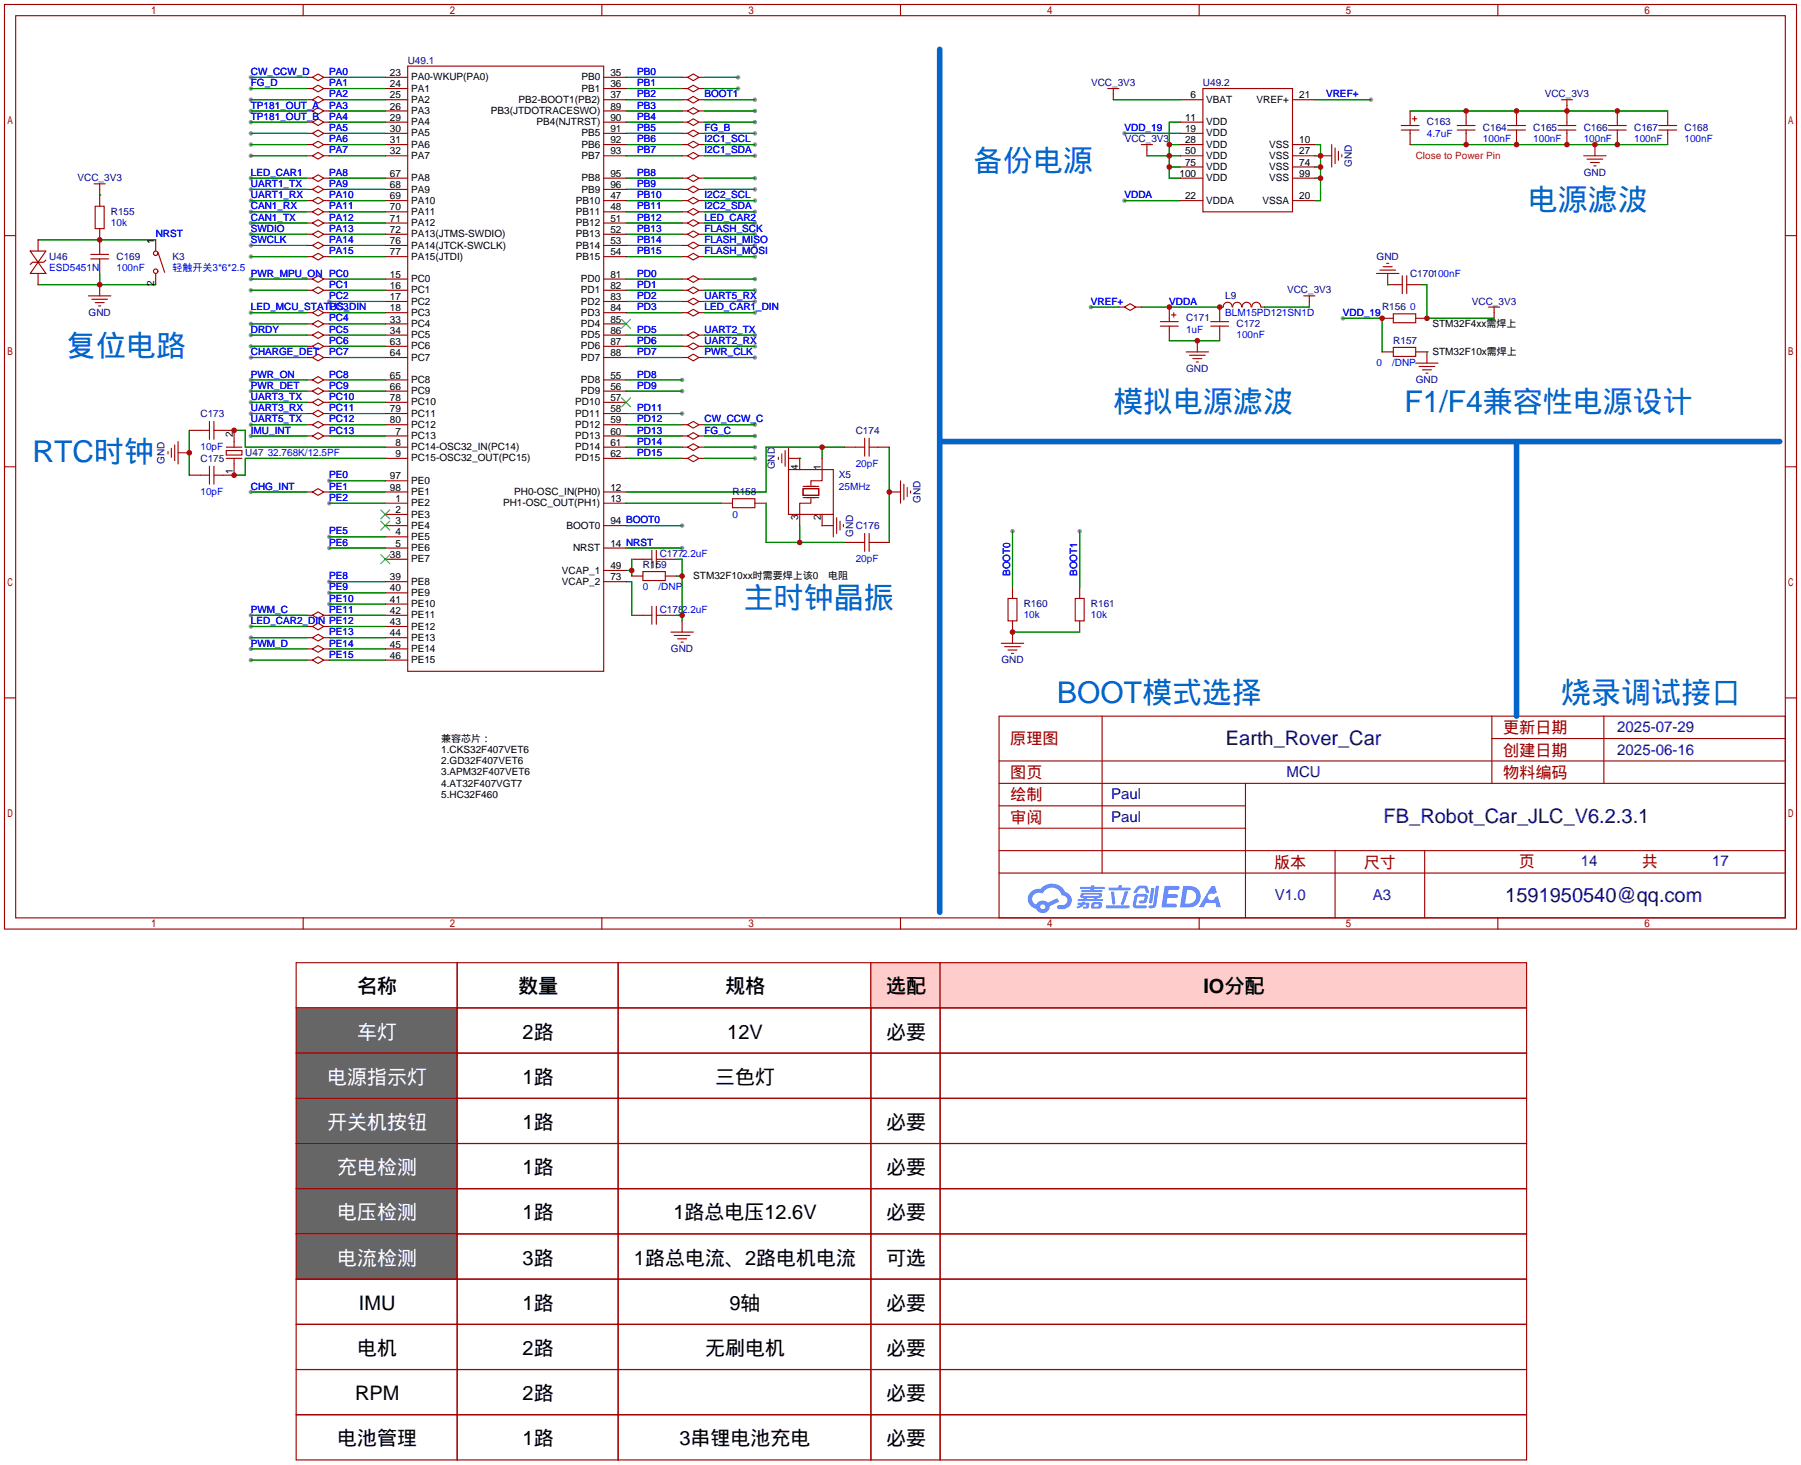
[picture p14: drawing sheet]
<svg xmlns="http://www.w3.org/2000/svg" width="408mm" height="332mm" viewBox="0 0 408 332" stroke-linecap="round" stroke-linejoin="round" font-family="sans-serif">
<defs><g id="words">
<g font-size="6.8" fill="#06c">
<text x="220.7" y="38.8">备份电源</text>
<text x="346.5" y="47.6">电源滤波</text>
<text x="15" y="80.7">复位电路</text>
<text x="252.5" y="93.4">模拟电源滤波</text>
<text x="318.5" y="93.4">F1/F4兼容性电源设计</text>
<text x="7.4" y="104.8">RTC时钟</text>
<text x="168.7" y="137.8">主时钟晶振</text>
<text x="239.8" y="159.4">BOOT模式选择</text>
<text x="354.1" y="159.4">烧录调试接口</text>
</g>
<g font-size="4.5" fill="#000080">
<text x="278" y="168.8">Earth_Rover_Car</text>
<text x="313.8" y="186.6">FB_Robot_Car_JLC_V6.2.3.1</text>
<text x="341.4" y="204.4">1591950540@qq.com</text>
</g>
<g font-size="4.5">
<text x="81" y="225.1">名称</text>
<text x="117.5" y="225.1">数量</text>
<text x="164.4" y="225.1">规格</text>
<text x="200.9" y="225.1">选配</text>
<text x="272.9" y="225.1">IO分配</text>
<text x="118.5" y="235.4">2路</text>
<text x="164.9" y="235.4">12V</text>
<text x="200.9" y="235.4">必要</text>
<text x="118.5" y="245.6">1路</text>
<text x="162.2" y="245.6">三色灯</text>
<text x="118.5" y="255.9">1路</text>
<text x="200.9" y="255.9">必要</text>
<text x="118.5" y="266.1">1路</text>
<text x="200.9" y="266.1">必要</text>
<text x="118.5" y="276.3">1路</text>
<text x="152.7" y="276.3">1路总电压12.6V</text>
<text x="200.9" y="276.3">必要</text>
<text x="118.5" y="286.6">3路</text>
<text x="143.8" y="286.6">1路总电流、2路电机电流</text>
<text x="200.9" y="286.6">可选</text>
<text x="81.4" y="296.8">IMU</text>
<text x="118.5" y="296.8">1路</text>
<text x="165.4" y="296.8">9轴</text>
<text x="200.9" y="296.8">必要</text>
<text x="81" y="307.1">电机</text>
<text x="118.5" y="307.1">2路</text>
<text x="159.9" y="307.1">无刷电机</text>
<text x="200.9" y="307.1">必要</text>
<text x="80.5" y="317.3">RPM</text>
<text x="118.5" y="317.3">2路</text>
<text x="200.9" y="317.3">必要</text>
<text x="76.5" y="327.6">电池管理</text>
<text x="118.5" y="327.6">1路</text>
<text x="154.1" y="327.6">3串锂电池充电</text>
<text x="200.9" y="327.6">必要</text>
</g>
<g font-size="4.5" fill="#fff">
<text x="81" y="235.4">车灯</text>
<text x="74.2" y="245.6">电源指示灯</text>
<text x="74.2" y="255.9">开关机按钮</text>
<text x="76.5" y="266.1">充电检测</text>
<text x="76.5" y="276.3">电压检测</text>
<text x="76.5" y="286.6">电流检测</text>
</g>
<g font-size="3.7" fill="#a00000">
<text x="340.9" y="166.2">更新日期</text>
<text x="229.1" y="168.7">原理图</text>
<text x="340.9" y="171.2">创建日期</text>
<text x="229.1" y="176.3">图页</text>
<text x="340.9" y="176.3">物料编码</text>
<text x="229.1" y="181.4">绘制</text>
<text x="229.1" y="186.5">审阅</text>
<text x="288.9" y="196.6">版本</text>
<text x="309.3" y="196.6">尺寸</text>
<text x="344.4" y="196.4">页</text>
<text x="372.4" y="196.4">共</text>
</g>
<g font-size="3.4" fill="#000080">
<text x="366.8" y="165.9">2025-07-29</text>
<text x="366.8" y="171">2025-06-16</text>
<text x="291.8" y="176.1">MCU</text>
<text x="252" y="181.2">Paul</text>
<text x="252" y="186.3">Paul</text>
<text x="358.5" y="196.2">14</text>
<text x="388.3" y="196.2">17</text>
<text x="289.1" y="204">V1.0</text>
<text x="311.4" y="204">A3</text>
</g>
<g font-size="2.3" fill="#00f">
<text x="56.9" y="17">CW_CCW_D</text>
<text x="74.7" y="17">PA0</text>
<text x="144.5" y="17">PB0</text>
<text x="56.9" y="19.5">FG_D</text>
<text x="74.7" y="19.5">PA1</text>
<text x="74.7" y="22.1">PA2</text>
<text x="144.5" y="19.5">PB1</text>
<text x="144.5" y="22.1">PB2</text>
<text x="159.8" y="22.1">BOOT1</text>
<text x="300.7" y="22.1">VREF+</text>
<text x="56.9" y="24.6">TP181_OUT_A</text>
<text x="56.9" y="27.1">TP181_OUT_B</text>
<text x="74.7" y="24.6">PA3</text>
<text x="74.7" y="27.1">PA4</text>
<text x="74.7" y="29.7">PA5</text>
<text x="144.5" y="24.6">PB3</text>
<text x="144.5" y="27.1">PB4</text>
<text x="144.5" y="29.7">PB5</text>
<text x="159.8" y="29.7">FG_B</text>
<text x="255" y="29.7">VDD_19</text>
<text x="74.7" y="32.2">PA6</text>
<text x="74.7" y="34.8">PA7</text>
<text x="144.5" y="32.2">PB6</text>
<text x="144.5" y="34.8">PB7</text>
<text x="159.8" y="32.2">I2C1_SCL</text>
<text x="159.8" y="34.8">I2C1_SDA</text>
<text x="323.6" y="31">4.7uF</text>
<text x="336.3" y="32.2">100nF</text>
<text x="347.7" y="32.2">100nF</text>
<text x="359.2" y="32.2">100nF</text>
<text x="370.6" y="32.2">100nF</text>
<text x="382" y="32.2">100nF</text>
<text x="56.9" y="39.8">LED_CAR1</text>
<text x="74.7" y="39.8">PA8</text>
<text x="144.5" y="39.8">PB8</text>
<text x="56.9" y="42.4">UART1_TX</text>
<text x="56.9" y="44.9">UART1_RX</text>
<text x="56.9" y="47.5">CAN1_RX</text>
<text x="74.7" y="42.4">PA9</text>
<text x="74.7" y="44.9">PA10</text>
<text x="74.7" y="47.5">PA11</text>
<text x="144.5" y="42.4">PB9</text>
<text x="144.5" y="44.9">PB10</text>
<text x="144.5" y="47.5">PB11</text>
<text x="159.8" y="44.9">I2C2_SCL</text>
<text x="159.8" y="47.5">I2C2_SDA</text>
<text x="255" y="44.9">VDDA</text>
<text x="25.1" y="51.3">10k</text>
<text x="35.3" y="53.8">NRST</text>
<text x="56.9" y="50">CAN1_TX</text>
<text x="56.9" y="52.5">SWDIO</text>
<text x="74.7" y="50">PA12</text>
<text x="74.7" y="52.5">PA13</text>
<text x="144.5" y="50">PB12</text>
<text x="144.5" y="52.5">PB13</text>
<text x="159.8" y="50">LED_CAR2</text>
<text x="159.8" y="52.5">FLASH_SCK</text>
<text x="56.9" y="55.1">SWCLK</text>
<text x="74.7" y="55.1">PA14</text>
<text x="74.7" y="57.6">PA15</text>
<text x="144.5" y="55.1">PB14</text>
<text x="144.5" y="57.6">PB15</text>
<text x="159.8" y="57.6">FLASH_MOSI</text>
<text x="159.8" y="55.1">FLASH_MISO</text>
<text x="11.2" y="61.4">ESD5451N</text>
<text x="26.4" y="61.4">100nF</text>
<text x="39.1" y="61.4">轻触开关3*6*2.5</text>
<text x="56.9" y="62.7">PWR_MPU_ON PC0</text>
<text x="74.7" y="65.2">PC1</text>
<text x="144.5" y="62.7">PD0</text>
<text x="144.5" y="65.2">PD1</text>
<text x="56.9" y="70.3">LED_MCU_STATUS_DIN</text>
<text x="74.7" y="67.8">PC2</text>
<text x="74.7" y="70.3">PC3</text>
<text x="144.5" y="67.8">PD2</text>
<text x="144.5" y="70.3">PD3</text>
<text x="159.8" y="67.8">UART5_RX</text>
<text x="159.8" y="70.3">LED_CAR1_DIN</text>
<text x="247.4" y="69.1">VREF+</text>
<text x="265.2" y="69.1">VDDA</text>
<text x="277.9" y="71.6">BLM15PD121SN1D</text>
<text x="304.5" y="71.6">VDD_19</text>
<text x="319.8" y="70.3">0</text>
<text x="56.9" y="75.4">DRDY</text>
<text x="74.7" y="72.9">PC4</text>
<text x="74.7" y="77.9">PC6</text>
<text x="74.7" y="75.4">PC5</text>
<text x="144.5" y="75.4">PD5</text>
<text x="144.5" y="77.9">PD6</text>
<text x="159.8" y="75.4">UART2_TX</text>
<text x="159.8" y="77.9">UART2_RX</text>
<text x="269" y="75.4">1uF</text>
<text x="280.4" y="76.7">100nF</text>
<text x="56.9" y="80.5">CHARGE_DET</text>
<text x="74.7" y="80.5">PC7</text>
<text x="144.5" y="80.5">PD7</text>
<text x="159.8" y="80.5">PWR_CLK</text>
<text x="312.2" y="83">0</text>
<text x="315.7" y="83">/DNP</text>
<text x="56.9" y="85.6">PWR_ON</text>
<text x="56.9" y="88.1">PWR_DET</text>
<text x="74.7" y="85.6">PC8</text>
<text x="74.7" y="88.1">PC9</text>
<text x="144.5" y="85.6">PD8</text>
<text x="144.5" y="88.1">PD9</text>
<text x="56.9" y="93.2">UART3_RX</text>
<text x="56.9" y="90.6">UART3_TX</text>
<text x="56.9" y="95.7">UART5_TX</text>
<text x="74.7" y="90.6">PC10</text>
<text x="74.7" y="93.2">PC11</text>
<text x="74.7" y="95.7">PC12</text>
<text x="144.5" y="93.2">PD11</text>
<text x="144.5" y="95.7">PD12</text>
<text x="159.8" y="95.7">CW_CCW_C</text>
<text x="56.9" y="98.3">IMU_INT</text>
<text x="74.7" y="98.3">PC13</text>
<text x="144.5" y="98.3">PD13</text>
<text x="144.5" y="100.8">PD14</text>
<text x="159.8" y="98.3">FG_C</text>
<text x="45.5" y="102.1">10pF</text>
<text x="60.7" y="103.3">32.768K/12.5PF</text>
<text x="144.5" y="103.3">PD15</text>
<text x="194.1" y="105.9">20pF</text>
<text x="45.5" y="112.2">10pF</text>
<text x="56.9" y="111">CHG_INT</text>
<text x="74.7" y="108.4">PE0</text>
<text x="74.7" y="113.5">PE2</text>
<text x="74.7" y="111">PE1</text>
<text x="190.2" y="111">25MHz</text>
<text x="166.1" y="117.3">0</text>
<text x="74.7" y="121.1">PE5</text>
<text x="74.7" y="123.7">PE6</text>
<text x="74.7" y="131.3">PE8</text>
<text x="194.1" y="127.5">20pF</text>
<text x="229.1" y="130.6" transform="rotate(-90 229.1 130.6)">BOOT0</text>
<text x="244.3" y="130.6" transform="rotate(-90 244.3 130.6)">BOOT1</text>
<text x="74.7" y="133.8">PE9</text>
<text x="74.7" y="136.4">PE10</text>
<text x="145.8" y="133.8">0</text>
<text x="149.3" y="133.8">/DNP</text>
<text x="56.9" y="138.9">PWM_C</text>
<text x="56.9" y="141.4">LED_CAR2_DIN PE12</text>
<text x="74.7" y="138.9">PE11</text>
<text x="74.7" y="144">PE13</text>
<text x="154.7" y="138.9">2.2uF</text>
<text x="232.2" y="140.2">10k</text>
<text x="247.4" y="140.2">10k</text>
<text x="56.9" y="146.5">PWM_D</text>
<text x="74.7" y="146.5">PE14</text>
<text x="74.7" y="149.1">PE15</text>
</g>
<g font-size="2.3">
<text x="88.4" y="17.2">23</text>
<text x="138.4" y="17.2">35</text>
<text x="88.4" y="19.8">24</text>
<text x="88.4" y="22.3">25</text>
<text x="93.2" y="18.2">PA0-WKUP(PA0)</text>
<text x="93.2" y="20.8">PA1</text>
<text x="93.2" y="23.3">PA2</text>
<text x="117.6" y="23.3">PB2-BOOT1(PB2)</text>
<text x="131.9" y="18.2">PB0</text>
<text x="131.9" y="20.8">PB1</text>
<text x="138.4" y="19.8">36</text>
<text x="138.4" y="22.3">37</text>
<text x="270" y="22.3">6</text>
<text x="273.6" y="23.3">VBAT</text>
<text x="285" y="23.3">VREF+</text>
<text x="294.6" y="22.3">21</text>
<text x="88.4" y="24.8">26</text>
<text x="88.4" y="27.4">29</text>
<text x="88.4" y="29.9">30</text>
<text x="93.2" y="25.9">PA3</text>
<text x="93.2" y="28.4">PA4</text>
<text x="111.3" y="25.9">PB3(JTDOTRACESWO)</text>
<text x="121.7" y="28.4">PB4(NJTRST)</text>
<text x="138.4" y="24.8">89</text>
<text x="138.4" y="27.4">90</text>
<text x="138.4" y="29.9">91</text>
<text x="268.7" y="27.4">11</text>
<text x="268.7" y="29.9">19</text>
<text x="273.6" y="28.4">VDD</text>
<text x="88.4" y="32.5">31</text>
<text x="88.4" y="35">32</text>
<text x="93.2" y="30.9">PA5</text>
<text x="93.2" y="33.5">PA6</text>
<text x="131.9" y="30.9">PB5</text>
<text x="131.9" y="33.5">PB6</text>
<text x="138.4" y="32.5">92</text>
<text x="138.4" y="35">93</text>
<text x="268.7" y="32.5">28</text>
<text x="268.7" y="35">50</text>
<text x="273.6" y="30.9">VDD</text>
<text x="273.6" y="33.5">VDD</text>
<text x="287.8" y="33.5">VSS</text>
<text x="294.6" y="32.5">10</text>
<text x="294.6" y="35">27</text>
<text x="88.4" y="40.1">67</text>
<text x="93.2" y="36">PA7</text>
<text x="93.2" y="41.1">PA8</text>
<text x="131.9" y="36">PB7</text>
<text x="131.9" y="41.1">PB8</text>
<text x="138.4" y="40.1">95</text>
<text x="267.5" y="40.1">100</text>
<text x="268.7" y="37.5">75</text>
<text x="273.6" y="36">VDD</text>
<text x="273.6" y="38.6">VDD</text>
<text x="273.6" y="41.1">VDD</text>
<text x="287.8" y="36">VSS</text>
<text x="287.8" y="38.6">VSS</text>
<text x="287.8" y="41.1">VSS</text>
<text x="294.6" y="37.5">74</text>
<text x="294.6" y="40.1">99</text>
<text x="88.4" y="42.6">68</text>
<text x="88.4" y="45.2">69</text>
<text x="88.4" y="47.7">70</text>
<text x="93.2" y="43.6">PA9</text>
<text x="93.2" y="46.2">PA10</text>
<text x="130.6" y="46.2">PB10</text>
<text x="131.9" y="43.6">PB9</text>
<text x="138.4" y="45.2">47</text>
<text x="138.4" y="47.7">48</text>
<text x="138.4" y="42.6">96</text>
<text x="268.7" y="45.2">22</text>
<text x="273.6" y="46.2">VDDA</text>
<text x="286.3" y="46.2">VSSA</text>
<text x="294.6" y="45.2">20</text>
<text x="88.4" y="50.2">71</text>
<text x="88.4" y="52.8">72</text>
<text x="93.2" y="48.7">PA11</text>
<text x="93.2" y="51.3">PA12</text>
<text x="93.2" y="53.8">PA13(JTMS-SWDIO)</text>
<text x="130.6" y="48.7">PB11</text>
<text x="130.6" y="51.3">PB12</text>
<text x="130.6" y="53.8">PB13</text>
<text x="138.4" y="50.2">51</text>
<text x="138.4" y="52.8">52</text>
<text x="35" y="55.4" transform="rotate(-90 35 55.4)">1</text>
<text x="88.4" y="55.3">76</text>
<text x="88.4" y="57.9">77</text>
<text x="93.2" y="56.3">PA14(JTCK-SWCLK)</text>
<text x="93.2" y="58.9">PA15(JTDI)</text>
<text x="130.6" y="56.3">PB14</text>
<text x="130.6" y="58.9">PB15</text>
<text x="138.4" y="55.3">53</text>
<text x="138.4" y="57.9">54</text>
<text x="35" y="64.8" transform="rotate(-90 35 64.8)">2</text>
<text x="88.4" y="62.9">15</text>
<text x="88.4" y="65.5">16</text>
<text x="93.2" y="64">PC0</text>
<text x="131.7" y="64">PD0</text>
<text x="138.4" y="62.9">81</text>
<text x="138.4" y="65.5">82</text>
<text x="88.4" y="68">17</text>
<text x="88.4" y="70.6">18</text>
<text x="93.2" y="66.5">PC1</text>
<text x="93.2" y="69">PC2</text>
<text x="93.2" y="71.6">PC3</text>
<text x="131.7" y="66.5">PD1</text>
<text x="131.7" y="69">PD2</text>
<text x="131.7" y="71.6">PD3</text>
<text x="138.4" y="68">83</text>
<text x="138.4" y="70.6">84</text>
<text x="88.4" y="73.1">33</text>
<text x="88.4" y="75.6">34</text>
<text x="93.2" y="74.1">PC4</text>
<text x="93.2" y="76.7">PC5</text>
<text x="131.7" y="74.1">PD4</text>
<text x="131.7" y="76.7">PD5</text>
<text x="138.4" y="73.1">85</text>
<text x="138.4" y="75.6">86</text>
<text x="324.9" y="74.1">STM32F4xx需焊上</text>
<text x="88.4" y="78.2">63</text>
<text x="88.4" y="80.7">64</text>
<text x="93.2" y="79.2">PC6</text>
<text x="93.2" y="81.7">PC7</text>
<text x="131.7" y="79.2">PD6</text>
<text x="131.7" y="81.7">PD7</text>
<text x="138.4" y="78.2">87</text>
<text x="138.4" y="80.7">88</text>
<text x="324.9" y="80.5">STM32F10x需焊上</text>
<text x="88.4" y="85.8">65</text>
<text x="88.4" y="88.3">66</text>
<text x="93.2" y="86.8">PC8</text>
<text x="93.2" y="89.4">PC9</text>
<text x="131.7" y="86.8">PD8</text>
<text x="131.7" y="89.4">PD9</text>
<text x="138.4" y="85.8">55</text>
<text x="138.4" y="88.3">56</text>
<text x="88.4" y="90.9">78</text>
<text x="88.4" y="93.4">79</text>
<text x="88.4" y="96">80</text>
<text x="93.2" y="91.9">PC10</text>
<text x="93.2" y="94.4">PC11</text>
<text x="130.5" y="91.9">PD10</text>
<text x="130.5" y="94.4">PD11</text>
<text x="138.4" y="90.9">57</text>
<text x="138.4" y="93.4">58</text>
<text x="138.4" y="96">59</text>
<text x="52.8" y="99.1" transform="rotate(-90 52.8 99.1)">2</text>
<text x="89.7" y="98.5">7</text>
<text x="89.7" y="101">8</text>
<text x="93.2" y="99.5">PC13</text>
<text x="93.2" y="97">PC12</text>
<text x="130.5" y="97">PD12</text>
<text x="130.5" y="99.5">PD13</text>
<text x="138.4" y="98.5">60</text>
<text x="138.4" y="101">61</text>
<text x="52.8" y="107.4" transform="rotate(-90 52.8 107.4)">1</text>
<text x="89.7" y="103.6">9</text>
<text x="93.2" y="102.1">PC14-OSC32_IN(PC14)</text>
<text x="93.2" y="104.6">PC15-OSC32_OUT(PC15)</text>
<text x="130.5" y="102.1">PD14</text>
<text x="130.5" y="104.6">PD15</text>
<text x="138.4" y="103.6">62</text>
<text x="181" y="106.4" transform="rotate(-90 181 106.4)">4</text>
<text x="186.1" y="106.4" transform="rotate(-90 186.1 106.4)">1</text>
<text x="88.4" y="108.7">97</text>
<text x="88.4" y="111.2">98</text>
<text x="89.7" y="113.7">1</text>
<text x="93.2" y="109.7">PE0</text>
<text x="93.2" y="112.2">PE1</text>
<text x="116.6" y="112.2">PH0-OSC_IN(PH0)</text>
<text x="138.4" y="111.2">12</text>
<text x="138.4" y="113.7">13</text>
<text x="89.7" y="116.3">2</text>
<text x="89.7" y="118.8">3</text>
<text x="93.2" y="114.8">PE2</text>
<text x="93.2" y="117.3">PE3</text>
<text x="93.2" y="119.8">PE4</text>
<text x="114.1" y="114.8">PH1-OSC_OUT(PH1)</text>
<text x="128.5" y="119.8">BOOT0</text>
<text x="138.4" y="118.8">94 BOOT0</text>
<text x="181" y="117.8" transform="rotate(-90 181 117.8)">3</text>
<text x="186.1" y="117.8" transform="rotate(-90 186.1 117.8)">2</text>
<text x="89.7" y="121.4">4</text>
<text x="89.7" y="123.9">5</text>
<text x="93.2" y="122.4">PE5</text>
<text x="93.2" y="124.9">PE6</text>
<text x="130" y="124.9">NRST</text>
<text x="138.4" y="123.9">14 NRST</text>
<text x="88.4" y="126.4">38</text>
<text x="88.4" y="131.5">39</text>
<text x="93.2" y="127.5">PE7</text>
<text x="127.4" y="130">VCAP_1</text>
<text x="138.4" y="129">49</text>
<text x="138.4" y="131.5">73</text>
<text x="157.2" y="131.3">STM32F10xx时需要焊上该0Ω电阻</text>
<text x="88.4" y="134.1">40</text>
<text x="88.4" y="136.6">41</text>
<text x="93.2" y="132.5">PE8</text>
<text x="93.2" y="135.1">PE9</text>
<text x="93.2" y="137.6">PE10</text>
<text x="127.4" y="132.5">VCAP_2</text>
<text x="88.4" y="139.1">42</text>
<text x="88.4" y="141.7">43</text>
<text x="93.2" y="140.2">PE11</text>
<text x="93.2" y="142.7">PE12</text>
<text x="88.4" y="144.2">44</text>
<text x="88.4" y="146.8">45</text>
<text x="88.4" y="149.3">46</text>
<text x="93.2" y="145.2">PE13</text>
<text x="93.2" y="147.8">PE14</text>
<text x="93.2" y="150.3">PE15</text>
<text x="100.1" y="168.1">兼容芯片：</text>
<text x="100.1" y="170.7">1.CKS32F407VET6</text>
<text x="100.1" y="173.2">2.GD32F407VET6</text>
<text x="100.1" y="175.7">3.APM32F407VET6</text>
<text x="100.1" y="178.3">4.AT32F407VGT7</text>
<text x="100.1" y="180.8">5.HC32F460</text>
</g>
<g font-size="2.3" fill="#000080">
<text x="92.5" y="14.4">U49.1</text>
<text x="247.4" y="19.5">VCC_3V3</text>
<text x="272.8" y="19.5">U49.2</text>
<text x="350.3" y="22.1">VCC_3V3</text>
<text x="323.6" y="28.4">C163</text>
<text x="336.3" y="29.7">C164</text>
<text x="347.7" y="29.7">C165</text>
<text x="359.2" y="29.7">C166</text>
<text x="370.6" y="29.7">C167</text>
<text x="382" y="29.7">C168</text>
<text x="255.1" y="32.2">VCC_3V3</text>
<text x="17.6" y="41.1">VCC_3V3</text>
<text x="306.5" y="37.8" transform="rotate(-90 306.5 37.8)">GND</text>
<text x="359.2" y="39.8">GND</text>
<text x="25.1" y="48.7">R155</text>
<text x="11.2" y="58.9">U46</text>
<text x="26.4" y="58.9">C169</text>
<text x="39.1" y="58.9">K3</text>
<text x="312.2" y="58.9">GND</text>
<text x="319.8" y="62.7">C170100nF</text>
<text x="20.1" y="71.6">GND</text>
<text x="277.9" y="67.8">L9</text>
<text x="291.9" y="66.5">VCC_3V3</text>
<text x="313.4" y="70.3">R156</text>
<text x="333.8" y="69.1">VCC_3V3</text>
<text x="269" y="72.9">C171</text>
<text x="280.4" y="74.1">C172</text>
<text x="316" y="77.9">R157</text>
<text x="269" y="84.3">GND</text>
<text x="321.1" y="86.8">GND</text>
<text x="45.5" y="94.5">C173</text>
<text x="194.1" y="98.3">C174</text>
<text x="37.3" y="105.1" transform="rotate(-90 37.3 105.1)">GND</text>
<text x="45.5" y="104.6">C175</text>
<text x="55.6" y="103.3">U47</text>
<text x="175.7" y="106.4" transform="rotate(-90 175.7 106.4)">GND</text>
<text x="166.1" y="112.2">R158</text>
<text x="190.2" y="108.4">X5</text>
<text x="194.1" y="119.9">C176</text>
<text x="208.8" y="114" transform="rotate(-90 208.8 114)">GND</text>
<text x="193.5" y="121.6" transform="rotate(-90 193.5 121.6)">GND</text>
<text x="145.8" y="128.7">R159</text>
<text x="149.6" y="126.2">C1772.2uF</text>
<text x="232.2" y="137.6">R160</text>
<text x="247.4" y="137.6">R161</text>
<text x="149.6" y="138.9">C178</text>
<text x="152.2" y="147.8">GND</text>
<text x="227.1" y="150.3">GND</text>
</g>
<text font-size="2.3" fill="#f00" x="321.1" y="36">Close to Power Pin</text>
</g></defs>
<g fill="#999">
<circle cx="74.7" cy="68.3" r=".51"/>
<circle cx="154.7" cy="86.1" r=".51"/>
<circle cx="154.7" cy="88.6" r=".51"/>
<circle cx="154.7" cy="93.7" r=".51"/>
<circle cx="74.7" cy="121.7" r=".51"/>
<circle cx="74.7" cy="124.2" r=".51"/>
<circle cx="74.7" cy="131.8" r=".51"/>
<circle cx="74.7" cy="134.4" r=".51"/>
<circle cx="74.7" cy="136.9" r=".51"/>
<circle cx="154.7" cy="119.1" r=".51"/>
<circle cx="154.7" cy="124.2" r=".51"/>
<circle cx="255" cy="45.5" r=".51"/>
<circle cx="255" cy="30.2" r=".51"/>
<circle cx="304.5" cy="72.1" r=".51"/>
<circle cx="310.9" cy="22.6" r=".51"/>
<circle cx="247.4" cy="69.6" r=".51"/>
<circle cx="229.6" cy="120.4" r=".51"/>
<circle cx="244.9" cy="120.4" r=".51"/>
<circle cx="56.9" cy="93.7" r=".51"/>
<circle cx="56.9" cy="91.2" r=".51"/>
<circle cx="171.2" cy="40.4" r=".51"/>
<circle cx="171.2" cy="42.9" r=".51"/>
<circle cx="56.9" cy="58.2" r=".51"/>
<circle cx="171.2" cy="25.1" r=".51"/>
<circle cx="171.2" cy="27.7" r=".51"/>
<circle cx="171.2" cy="30.2" r=".51"/>
<circle cx="56.9" cy="139.4" r=".51"/>
<circle cx="171.2" cy="32.8" r=".51"/>
<circle cx="171.2" cy="35.3" r=".51"/>
<circle cx="56.9" cy="144.5" r=".51"/>
<circle cx="56.9" cy="147.1" r=".51"/>
<circle cx="56.9" cy="17.5" r=".51"/>
<circle cx="56.9" cy="20.1" r=".51"/>
<circle cx="56.9" cy="78.5" r=".51"/>
<circle cx="56.9" cy="81" r=".51"/>
<circle cx="56.9" cy="42.9" r=".51"/>
<circle cx="56.9" cy="45.5" r=".51"/>
<circle cx="171.2" cy="75.9" r=".51"/>
<circle cx="171.2" cy="78.5" r=".51"/>
<circle cx="56.9" cy="96.3" r=".51"/>
<circle cx="171.2" cy="68.3" r=".51"/>
<circle cx="56.9" cy="48" r=".51"/>
<circle cx="56.9" cy="50.5" r=".51"/>
<circle cx="171.2" cy="98.8" r=".51"/>
<circle cx="171.2" cy="96.3" r=".51"/>
<circle cx="171.2" cy="45.5" r=".51"/>
<circle cx="171.2" cy="48" r=".51"/>
<circle cx="56.9" cy="22.6" r=".51"/>
<circle cx="56.9" cy="25.1" r=".51"/>
<circle cx="56.9" cy="27.7" r=".51"/>
<circle cx="171.2" cy="22.6" r=".51"/>
<circle cx="56.9" cy="63.2" r=".51"/>
<circle cx="56.9" cy="65.8" r=".51"/>
<circle cx="171.2" cy="70.9" r=".51"/>
<circle cx="171.2" cy="65.8" r=".51"/>
<circle cx="171.2" cy="63.2" r=".51"/>
<circle cx="56.9" cy="32.8" r=".51"/>
<circle cx="56.9" cy="35.3" r=".51"/>
<circle cx="56.9" cy="40.4" r=".51"/>
<circle cx="56.9" cy="30.2" r=".51"/>
<circle cx="171.2" cy="101.3" r=".51"/>
<circle cx="171.2" cy="103.9" r=".51"/>
<circle cx="171.2" cy="58.2" r=".51"/>
<circle cx="56.9" cy="53.1" r=".51"/>
<circle cx="56.9" cy="55.6" r=".51"/>
<circle cx="56.9" cy="142" r=".51"/>
<circle cx="56.9" cy="73.4" r=".51"/>
<circle cx="171.2" cy="50.5" r=".51"/>
<circle cx="171.2" cy="53.1" r=".51"/>
<circle cx="171.2" cy="55.6" r=".51"/>
<circle cx="56.9" cy="86.1" r=".51"/>
<circle cx="56.9" cy="88.6" r=".51"/>
<circle cx="167.4" cy="17.5" r=".51"/>
<circle cx="167.4" cy="20.1" r=".51"/>
<circle cx="56.9" cy="149.6" r=".51"/>
<circle cx="56.9" cy="98.8" r=".51"/>
<circle cx="74.7" cy="109" r=".51"/>
<circle cx="56.9" cy="70.9" r=".51"/>
<circle cx="74.7" cy="114" r=".51"/>
<circle cx="56.9" cy="75.9" r=".51"/>
<circle cx="171.2" cy="81" r=".51"/>
<circle cx="56.9" cy="111.5" r=".51"/>
</g>
<g fill="none" stroke="#a10000" stroke-width=".25">
<path d="M1 1h406.4v209.6h-406.4zM3.6 3.6h401.3v204.4h-401.3zM68.7 1v2.6M136.5 1v2.6M204.2 1v2.6M271.9 1v2.6M339.7 1v2.6M1 53.4h2.6M404.9 53.4h2.5M1 105.8h2.6M404.9 105.8h2.5M1 158.2h2.6"/>
<path d="M404.9 158.2h2.5M226.6 162.3h178.3v45.7h-178.3zM226.6 177.5h178.3M226.6 172.5h178.3M249.9 162.3v35.6M282.4 177.5v30.5M338.3 162.3v15.2M338.3 167.4h66.6M363.7 162.3v15.2M226.6 182.6h55.8M226.6 197.9h178.3M226.6 192.8h178.3"/>
<path d="M226.6 187.7h55.8M302.8 192.8v15.2M323.1 192.8v15.2M68.7 208v2.6M136.5 208v2.6M204.2 208v2.6M271.9 208v2.6M339.7 208v2.6"/>
</g>
<g fill="#5487ff">
<path d="M264.1 200.8h2.7a.48 .48 0 0 1 .7 .4 .48 .48 0 0 1-.7 .5h-1.8l-.1 1h1.9a.43 .43 0 0 1 .3 .4 .43 .43 0 0 1-.4 .4h-2l-.2 1.3h1.7a.45 .45 0 0 1 .6 .2 .45 .45 0 0 1-.1 .6l-3.3 .1z"/>
<path d="M274.7 200.8h.8l.4 1.5-.7 .3a.84 .84 0 0 0-1.2 .3 .84 .84 0 0 0 .3 1.2 .84 .84 0 0 0 1.2-.5l.1-.2 .6-.3 .7 2.5h-1l-.3-1h-2.1l-.6 1h-1z"/>
<path d="M261.1 201.3h.7l-.5 3.2a.36 .36 0 0 1-.4 .2 .36 .36 0 0 1-.3-.3z"/>
<path d="M262.1 200.7h.7l-.6 4.3a1.13 1.13 0 0 1-1.7 .6l.1-.4h.8l.1-.2z"/>
<path d="M257.8 201.1l.6-.4h1.1a.77 .77 0 0 1 .8 .5l.3 1-.1 .2h-.6l-.3-.9-.2-.2-1 .1-.6 1-.7-.1z"/>
<path d="M257.4 202.9l.5-.3h1.7a.81 .81 0 0 1 .7 .5 .81 .81 0 0 1-.2 .8 .81 .81 0 0 1-.9 .8h-.6a.32 .32 0 0 1-.3-.3 .32 .32 0 0 1 .3-.3h.8l.2-.9-1.6 .1-.4 1.9h2.2a.32 .32 0 0 1 .3 .4 .32 .32 0 0 1-.4 .2h-2.2l-.5-.3-.1-.5z"/>
<path d="M250.8 205.2h5.1a.33 .33 0 0 1 .3 .3 .33 .33 0 0 1-.4 .3h-4.8l-.2-.1z"/>
<path d="M255.1 202h.7l-.6 2a.98 .98 0 0 1-.7 1.1l-.3-.3z"/>
<path d="M251.9 202.1h.7l.3 2.6a.34 .34 0 0 1-.3 .3 .34 .34 0 0 1-.3-.2z"/>
<path d="M251.4 201.2h2.2l.3-.6h.5l-.1 .6h1.8a.32 .32 0 0 1 .3 .3 .32 .32 0 0 1-.3 .3h-4.5l-.2-.2z"/>
<path d="M244.4 204.6h1l.1-.2 .6-.1-.1 .3h.9l.1 .2-.1 .9-1.3 .2v-.4l.7-.1v-.3a.68 .68 0 0 0-.9 .4l-1.1 .4-.2-.4 1-.4h-.7z"/>
<path d="M245 201h2.4l.1-.3h.7v.3h2.1l.3 .3-.3 .2h-2.2l-.1 .2h1.8l.3 .3-.3 .1h-4.5l-.1-.4h2.1v-.2h-2.2l-.2-.2z"/>
<path d="M268.3 200.8l-.7 4.9h1.7a2.5 2.5 0 0 0 3-2.5 2.5 2.5 0 0 0-3.1-2.4zM269.2 201.6a1.65 1.65 0 0 1 2.1 1.7 1.65 1.65 0 0 1-2.2 1.5h-.4z"/>
<path d="M245.1 202.5l-.1 .8 .7 .2 .1 .3h-1.4l.1 .4h5.4l.2-.2-.2-.2h-1.1l.1-.3a.7 .7 0 0 0 .9-.2 .7 .7 0 0 0-.1-.9l-4.1-.1zM245.7 202.8l3.5 .1-.2 .2h-3.2zM246.5 203.5h1.7l-.2 .3h-1.5z"/>
<path d="M247.6 204.7a1.05 1.05 0 0 0 0 1.2 2.91 2.91 0 0 0 2.1-.2 .98 .98 0 0 0 .1-1.2h-1.7zM248.2 205l.8-.1 .1 .4-.2 .2h-.8z"/>
<path d="M233.8 202.1a2.23 2.23 0 0 0-.6 2.3 2.23 2.23 0 0 0 1.8 1.6 1.58 1.58 0 0 0 1.8 .9 1.58 1.58 0 0 0 1.2-1.5l2.2-1.1-.5-.7-2.1 1a1.65 1.65 0 0 0-2.6 .4 1.47 1.47 0 0 1-.7-2.1 1.47 1.47 0 0 1 2.2-.4 2.3 2.3 0 0 1 2.3-1.3 2.3 2.3 0 0 1 2 1.7 1.12 1.12 0 0 1 1.3 1.1 1.12 1.12 0 0 1-1.1 1.2h-.7a.45 .45 0 0 0-.6 .3 .45 .45 0 0 0 .4 .5 2.21 2.21 0 0 0 2.3-.5 2.21 2.21 0 0 0 .5-2.3 2.13 2.13 0 0 0-1.4-1.1 3.3 3.3 0 0 0-5.5-.6h-1.2zM235.9 205.5a.6 .6 0 0 1 1.2 0 .6 .6 0 0 1-1.2 0z"/>
</g>
<g fill="none" stroke="#008700" stroke-width=".25">
<path d="M56.9 17.5h12.7M74.7 17.5h12.7M142 17.5h12.7M159.8 17.5h7.6M56.9 20.1h12.7M56.9 22.6h12.7M56.9 25.1h12.7M56.9 27.7h12.7M56.9 30.2h12.7M56.9 32.8h12.7M56.9 35.3h12.7M74.7 20.1h12.7"/>
<path d="M74.7 22.6h12.7M74.7 25.1h12.7M74.7 27.7h12.7M74.7 30.2h12.7M74.7 32.8h12.7M74.7 35.3h12.7M142 20.1h12.7M142 22.6h12.7M142 25.1h12.7M142 27.7h12.7M142 30.2h12.7M142 32.8h12.7"/>
<path d="M142 35.3h12.7M159.8 20.1h7.6M159.8 22.6h11.4M159.8 25.1h11.4M159.8 27.7h11.4M159.8 30.2h11.4M159.8 32.8h11.4M159.8 35.3h11.4M252.5 22.6h15.2M255 30.2h12.7M260.1 35.3h7.6M265.2 32.8h2.5"/>
<path d="M265.2 37.8h2.5M267.7 27.7h-2.5v12.7h2.5M298.2 22.6h12.7M298.2 32.8h1.3v12.7h-1.3M298.2 35.3h1.3M298.2 37.8h1.3M319.8 25.1h58.4M319.8 32.8h58.4M8.6 54.4h26.7M22.6 44.2h.1M56.9 40.4h12.7M56.9 42.9h12.7"/>
<path d="M56.9 45.5h12.7M56.9 48h12.7M56.9 50.5h12.7M56.9 53.1h12.7M56.9 55.6h12.7M56.9 58.2h12.7M74.7 40.4h12.7M74.7 42.9h12.7M74.7 45.5h12.7M74.7 48h12.7M74.7 50.5h12.7M74.7 53.1h12.7"/>
<path d="M74.7 55.6h12.7M74.7 58.2h12.7M142 40.4h12.7M142 42.9h12.7M142 45.5h12.7M142 48h12.7M142 50.5h12.7M142 53.1h12.7M142 55.6h12.7M142 58.2h12.7M159.8 40.4h11.4M159.8 42.9h11.4"/>
<path d="M159.8 45.5h11.4M159.8 48h11.4M159.8 50.5h11.4M159.8 53.1h11.4M159.8 55.6h11.4M159.8 58.2h11.4M255 45.5h12.7M298.2 40.4h1.3M8.6 64.5h26.7M22.6 62v2.5M56.9 63.2h12.7M56.9 65.8h12.7"/>
<path d="M56.9 73.4h12.7M56.9 78.5h12.7M74.7 63.2h12.7M74.7 65.8h12.7M74.7 68.3h12.7M74.7 70.9h12.7M74.7 73.4h12.7M74.7 78.5h12.7M142 63.2h12.7M142 65.8h12.7M142 68.3h12.7M142 70.9h12.7"/>
<path d="M142 78.5h12.7M142 75.9h12.7M159.8 63.2h11.4M159.8 65.8h11.4M159.8 68.3h11.4M159.8 70.9h11.4M159.8 78.5h11.4M159.8 75.9h11.4M247.4 69.6h6.3M258.8 69.6h17.8M265.2 77.2h11.4M286.8 69.6h10.1"/>
<path d="M304.5 72.1h8.9v7.7M314.7 64.5h.1M322.3 64.5h1.3v7.6h15.2M42.9 97.5v10.2M53.1 97.5h2.5v3.8h31.8M56.9 81h12.7M56.9 86.1h12.7M56.9 88.6h12.7M56.9 91.2h12.7M56.9 93.7h12.7M56.9 96.3h12.7M74.7 81h12.7"/>
<path d="M74.7 86.1h12.7M74.7 88.6h12.7M74.7 91.2h12.7M74.7 93.7h12.7M74.7 96.3h12.7M142 86.1h12.7M142 88.6h12.7M142 93.7h12.7M142 96.3h12.7M142 98.8h12.7M159.8 96.3h11.4M159.8 98.8h11.4"/>
<path d="M87.4 103.9h-31.8v3.8h-2.5M142 101.3h12.7M142 103.9h12.7M142 119.1h12.7M142 114h21.6M159.8 101.3h11.4M159.8 103.9h11.4M173.7 114v8.9h17.8M181.4 103.9h.1M181.4 119.1v3.8M186.4 119.1h.1M186.4 101.3v2.6"/>
<path d="M191.5 101.3h-17.8v10.2h-31.7M201.7 101.3v21.6M56.9 139.4h12.7M74.7 121.7h12.7M74.7 124.2h12.7M74.7 131.8h12.7M74.7 134.4h12.7M74.7 136.9h12.7M74.7 139.4h12.7M142 124.2h12.7M142 131.8h1.3v7.6M142 129.3h1.3"/>
<path d="M143.3 126.7v3.9M153.4 139.4h1.3M153.4 126.7h1.3v14M153.4 130.6h1.3M229.6 120.4v12.7M244.9 120.4v12.7M56.9 142h12.7M56.9 144.5h12.7M56.9 147.1h12.7M74.7 142h12.7M74.7 144.5h12.7M74.7 147.1h12.7"/>
<path d="M229.6 143.3h15.3"/>
</g>
<g fill="none" stroke="#a10000" stroke-width=".25">
<path d="M69.6 17.5h1.3M70.9 17.5l1.2-.7 1.3 .7-1.3 .8zM73.4 17.5h1.3M154.7 17.5h1.3M156 17.5l1.2-.7 1.3 .7-1.3 .8zM158.5 17.5h1.3M69.6 35.3h1.3M69.6 32.8h1.3M69.6 22.6h1.3M69.6 25.1h1.3M69.6 30.2h1.3M69.6 27.7h1.3"/>
<path d="M69.6 20.1h1.3M70.9 32.8l1.2-.8 1.3 .8-1.3 .7zM70.9 35.3l1.2-.8 1.3 .8-1.3 .8zM70.9 30.2l1.2-.7 1.3 .7-1.3 .8zM70.9 27.7l1.2-.8 1.3 .8-1.3 .7zM70.9 25.1l1.2-.7 1.3 .7-1.3 .8zM70.9 22.6l1.2-.8 1.3 .8-1.3 .8zM70.9 20.1l1.2-.8 1.3 .8-1.3 .7zM73.4 35.3h1.3M73.4 32.8h1.3M73.4 22.6h1.3M73.4 25.1h1.3"/>
<path d="M73.4 30.2h1.3M73.4 27.7h1.3M73.4 20.1h1.3M154.7 35.3h1.3M154.7 32.8h1.3M154.7 22.6h1.3M154.7 25.1h1.3M154.7 30.2h1.3M154.7 27.7h1.3M154.7 20.1h1.3M156 25.1l1.2-.7 1.3 .7-1.3 .8zM156 35.3l1.2-.8 1.3 .8-1.3 .8z"/>
<path d="M156 32.8l1.2-.8 1.3 .8-1.3 .7zM156 30.2l1.2-.7 1.3 .7-1.3 .8zM156 27.7l1.2-.8 1.3 .8-1.3 .7zM156 22.6l1.2-.8 1.3 .8-1.3 .8zM156 20.1l1.2-.8 1.3 .8-1.3 .7zM158.5 35.3h1.3M158.5 32.8h1.3M158.5 22.6h1.3M158.5 25.1h1.3M158.5 30.2h1.3M158.5 27.7h1.3M158.5 20.1h1.3"/>
<path d="M251.2 20.1h2.5M252.5 20.1v2.5M258.8 32.8h2.6M260.1 32.8v2.5M299.5 35.3h2.5M302 32.8v5M302.8 33.5v3.6M303.5 34.3v2M304.3 35.1v.5M317.8 29.5h4M317.8 28.4h4M319.8 25.1v3.3"/>
<path d="M319.8 29.5v3.3M320.3 26.9h1M320.8 26.4v1M330.5 29.5h4M330.5 28.4h4M332.5 25.1v3.3M332.5 29.5v3.3M341.9 29.5h4M341.9 28.4h4M343.9 25.1v3.3M343.9 29.5v3.3M353.3 29.5h4.1"/>
<path d="M353.3 28.4h4.1M354.1 22.6h2.5M355.3 22.6v5.8M355.3 29.5v3.3M359.2 35.3h5M359.9 36.1h3.6M360.7 36.8h2M361.4 37.6h.5M361.7 32.8v2.5M364.7 29.5h4.1M364.7 28.4h4.1M366.8 25.1v3.3"/>
<path d="M366.8 29.5v3.3M376.2 29.5h4M376.2 28.4h4M378.2 25.1v3.3M378.2 29.5v3.3M20.6 58.7h4M20.6 57.7h4M21.3 41.7h2.6M21.6 46.7h2v5.1h-2zM22.6 41.7v5M22.6 51.8v5.9M22.6 58.7v3.3"/>
<path d="M35.3 54.4v2.5M35.8 57.1l1.5 4.6M69.6 40.4h1.3M69.6 42.9h1.3M69.6 58.2h1.3M69.6 53.1h1.3M69.6 55.6h1.3M69.6 50.5h1.3M69.6 48h1.3M69.6 45.5h1.3M70.9 58.2l1.2-.8 1.3 .8-1.3 .7zM70.9 53.1l1.2-.8 1.3 .8-1.3 .7z"/>
<path d="M70.9 55.6l1.2-.7 1.3 .7-1.3 .8zM70.9 50.5l1.2-.7 1.3 .7-1.3 .8zM70.9 48l1.2-.8 1.3 .8-1.3 .8zM70.9 45.5l1.2-.8 1.3 .8-1.3 .7zM70.9 42.9l1.2-.7 1.3 .7-1.3 .8zM70.9 40.4l1.2-.8 1.3 .8-1.3 .7zM73.4 40.4h1.3M73.4 42.9h1.3M73.4 58.2h1.3M73.4 53.1h1.3M73.4 55.6h1.3M73.4 50.5h1.3"/>
<path d="M73.4 48h1.3M73.4 45.5h1.3M154.7 40.4h1.3M154.7 42.9h1.3M154.7 58.2h1.3M154.7 53.1h1.3M154.7 55.6h1.3M154.7 50.5h1.3M154.7 48h1.3M154.7 45.5h1.3M156 40.4l1.2-.8 1.3 .8-1.3 .7zM156 42.9l1.2-.7 1.3 .7-1.3 .8z"/>
<path d="M156 48l1.2-.8 1.3 .8-1.3 .8zM156 45.5l1.2-.8 1.3 .8-1.3 .7zM156 58.2l1.2-.8 1.3 .8-1.3 .7zM156 50.5l1.2-.7 1.3 .7-1.3 .8zM156 53.1l1.2-.8 1.3 .8-1.3 .7zM156 55.6l1.2-.7 1.3 .7-1.3 .8zM158.5 40.4h1.3M158.5 42.9h1.3M158.5 58.2h1.3M158.5 53.1h1.3M158.5 55.6h1.3M158.5 50.5h1.3"/>
<path d="M158.5 48h1.3M158.5 45.5h1.3M314.5 59.7h.5M20.1 67.1h5M20.8 67.8h3.6M21.6 68.6h2M22.4 69.3h.5M22.6 64.5v2.6M35.3 62v2.5M69.6 78.5h1.3M69.6 65.8h1.3M69.6 63.2h1.3"/>
<path d="M69.6 73.4h1.3M70.9 78.5l1.2-.8 1.3 .8-1.3 .7zM70.9 65.8l1.2-.8 1.3 .8-1.3 .7zM70.9 63.2l1.2-.7 1.3 .7-1.3 .8zM70.9 73.4l1.2-.8 1.3 .8-1.3 .8zM73.4 78.5h1.3M73.4 65.8h1.3M73.4 63.2h1.3M73.4 73.4h1.3M154.7 78.5h1.3M154.7 75.9h1.3M154.7 70.9h1.3"/>
<path d="M154.7 68.3h1.3M154.7 65.8h1.3M154.7 63.2h1.3M156 78.5l1.2-.8 1.3 .8-1.3 .7zM156 75.9l1.2-.7 1.3 .7-1.3 .8zM156 70.9l1.2-.8 1.3 .8-1.3 .7zM156 68.3l1.2-.7 1.3 .7-1.3 .8zM156 65.8l1.2-.8 1.3 .8-1.3 .7zM156 63.2l1.2-.7 1.3 .7-1.3 .8zM158.5 78.5h1.3M158.5 75.9h1.3M158.5 70.9h1.3"/>
<path d="M158.5 68.3h1.3M158.5 65.8h1.3M158.5 63.2h1.3M253.7 69.6h1.3M255 69.6l1.3-.8 1.3 .8-1.3 .8zM257.6 69.6h1.2M263.1 73.9h4.1M263.1 72.9h4.1M265.2 69.6v3.3M265.2 73.9v3.3M265.7 71.4h1M266.2 70.9v1"/>
<path d="M269 79.8h5.1M271.5 77.2v2.6M274.6 73.9h4M274.6 72.9h4M276.6 69.6v3.3M276.6 73.9v3.3M295.7 67.1h2.5M296.9 67.1v2.5M312.2 62h5M312.9 61.2h3.6M313.7 60.5h2M314.7 62v2.5h3.3"/>
<path d="M318 62.5v4M319 62.5v4M319 64.5h3.3M323.6 79.8v2.5M337.6 69.6h2.5M338.8 69.6v2.5M42.9 97.5h4.6M47.5 95.5v4.1M48.5 97.5h4.6v3.8M48.5 95.5v4.1M69.6 93.7h1.3M69.6 91.2h1.3"/>
<path d="M69.6 96.3h1.3M69.6 81h1.3M69.6 86.1h1.3M69.6 88.6h1.3M70.9 93.7l1.2-.7 1.3 .7-1.3 .8zM70.9 91.2l1.2-.8 1.3 .8-1.3 .7zM70.9 81l1.2-.7 1.3 .7-1.3 .8zM70.9 96.3l1.2-.8 1.3 .8-1.3 .7zM70.9 86.1l1.2-.8 1.3 .8-1.3 .8zM70.9 88.6l1.2-.7 1.3 .7-1.3 .8zM73.4 93.7h1.3M73.4 91.2h1.3"/>
<path d="M73.4 96.3h1.3M73.4 81h1.3M73.4 86.1h1.3M73.4 88.6h1.3M154.7 98.8h1.3M154.7 96.3h1.3M156 98.8l1.2-.8 1.3 .8-1.3 .8zM156 96.3l1.2-.8 1.3 .8-1.3 .7zM158.5 98.8h1.3M158.5 96.3h1.3M196.1 99.3v4.1M197.1 99.3v4.1"/>
<path d="M269.7 80.5h3.6M270.5 81.3h2M271.3 82h.5M321.1 82.3h5M321.8 83.1h3.6M322.6 83.8h2M323.3 84.6h.5M38.1 102.4v.5M38.9 101.6v2M39.6 100.8v3.6M40.4 102.6h2.5M40.4 100.1v5.1"/>
<path d="M42.9 107.7h4.6M47.5 105.7v4M48.5 105.7v4M51.3 102.1h3.6v1h-3.6zM51.3 103.9h3.6M51.3 101.3h3.6M53.1 103.9v3.8h-4.6M154.7 103.9h1.3M154.7 101.3h1.3M156 101.3l1.2-.7 1.3 .7-1.3 .8zM156 103.9l1.2-.8 1.3 .8-1.3 .7zM158.5 103.9h1.3"/>
<path d="M158.5 101.3h1.3M163.6 114h2.5M166.1 113h5.1v2.1h-5.1zM171.2 114h2.5M176.5 103.6v.5M177.3 102.9v2M178.1 102.1v3.6M178.8 103.9h2.6M178.8 101.3v5.1M186.4 119.1h2.6M189 116.6v5.1M189.7 117.3v3.6"/>
<path d="M190.5 118.1v2M191.3 118.9v.5M191.5 101.3h4.6M197.1 101.3h4.6M201.7 111.5h2.5M204.2 109v5M205 109.7v3.6M205.7 110.5v2M206.5 111.3v.5M69.6 139.4h1.3M70.9 139.4l1.2-.7 1.3 .7-1.3 .8zM73.4 139.4h1.3"/>
<path d="M143.3 126.7h4.5M143.3 139.4h4.5M147.8 124.7v4.1M147.8 137.4v4.1M148.8 126.7h4.6M148.8 124.7v4.1M148.8 137.4v4.1M148.8 139.4h4.6M191.5 122.9h4.6M196.1 120.9v4.1M197.1 120.9v4.1M197.1 122.9h4.6"/>
<path d="M228.6 135.6h2v5.1h-2zM229.6 133.1v2.5M243.8 135.6h2.1v5.1h-2.1zM244.9 133.1v2.5M69.6 147.1h1.3M69.6 144.5h1.3M69.6 142h1.3M70.9 147.1l1.2-.8 1.3 .8-1.3 .7zM70.9 144.5l1.2-.7 1.3 .7-1.3 .8zM70.9 142l1.2-.8 1.3 .8-1.3 .7zM73.4 147.1h1.3M73.4 144.5h1.3"/>
<path d="M73.4 142h1.3M152.1 143.3h5.1M152.9 144h3.6M153.7 144.8h2M154.4 145.5h.5M154.7 140.7v2.6M227.1 145.8h5.1M227.8 146.6h3.6M228.6 147.3h2M229.4 148.1h.5M229.6 140.7v5.1M244.9 140.7v2.6"/>
<path d="M67.2 218.2h130.3v10.2h-130.3zM103.7 218.2v10.2M140.2 218.2v10.2"/>
<circle cx="35.3" cy="57.4" r=".51"/>
<circle cx="35.3" cy="61.5" r=".51"/>
</g>
<path d="M213.1 11.2v195.6M213.1 100.1h190.5M343.9 100.1v62.2" fill="none" stroke="#06c" stroke-width="1.3"/>
<path d="M197.5 218.2h15.7v10.2h-15.7z" fill="#fcc"/>
<path d="M197.5 218.2h15.7v10.2h-15.7z" fill="none" stroke="#a10000" stroke-width=".25"/>
<path d="M213.2 218.2h133v10.2h-133z" fill="#fcc"/>
<path d="M213.2 218.2h133v10.2h-133z" fill="none" stroke="#a10000" stroke-width=".25"/>
<path d="M67.2 228.4h36.5v10.3h-36.5z" fill="#666"/>
<path d="M67.2 228.4h279v10.3h-279zM103.7 228.4v10.3M140.2 228.4v10.3M197.5 228.4v10.3M213.2 228.4v10.3" fill="none" stroke="#a10000" stroke-width=".25"/>
<path d="M67.2 238.7h36.5v10.2h-36.5z" fill="#666"/>
<path d="M67.2 238.7h279v10.2h-279zM103.7 238.7v10.2M140.2 238.7v10.2M197.5 238.7v10.2M213.2 238.7v10.2" fill="none" stroke="#a10000" stroke-width=".25"/>
<path d="M67.2 248.9h36.5v10.3h-36.5z" fill="#666"/>
<path d="M67.2 248.9h279v10.3h-279zM103.7 248.9v10.3M140.2 248.9v10.3M197.5 248.9v10.3M213.2 248.9v10.3" fill="none" stroke="#a10000" stroke-width=".25"/>
<path d="M67.2 259.2h36.5v10.2h-36.5z" fill="#666"/>
<path d="M67.2 259.2h279v10.2h-279zM103.7 259.2v10.2M140.2 259.2v10.2M197.5 259.2v10.2M213.2 259.2v10.2" fill="none" stroke="#a10000" stroke-width=".25"/>
<path d="M67.2 269.4h36.5v10.3h-36.5z" fill="#666"/>
<path d="M67.2 269.4h279v10.3h-279zM103.7 269.4v10.3M140.2 269.4v10.3M197.5 269.4v10.3M213.2 269.4v10.3" fill="none" stroke="#a10000" stroke-width=".25"/>
<path d="M67.2 279.7h36.5v10.2h-36.5z" fill="#666"/>
<g fill="none" stroke="#a10000" stroke-width=".25">
<path d="M87.4 17.5h5.1M92.5 15h44.4v137.1h-44.4zM136.9 17.5h5.1M87.4 20.1h5.1M87.4 22.6h5.1M87.4 25.1h5.1M87.4 27.7h5.1M87.4 30.2h5.1M87.4 32.8h5.1M87.4 35.3h5.1M136.9 20.1h5.1M136.9 22.6h5.1"/>
<path d="M136.9 25.1h5.1M136.9 27.7h5.1M136.9 30.2h5.1M136.9 32.8h5.1M136.9 35.3h5.1M267.7 22.6h5.1M267.7 27.7h5.1M267.7 30.2h5.1M267.7 32.8h5.1M267.7 35.3h5.1M267.7 37.8h5.1M272.8 20.1h20.3v27.9h-20.3z"/>
<path d="M293.1 22.6h5.1M293.1 32.8h5.1M293.1 35.3h5.1M293.1 37.8h5.1M6.9 56.9h3.5l-1.8 2.5zM8.6 59.4l1.8 2.6h-3.5zM8.6 54.4v2.5M10.4 58.9l-.5 .5h-2.5l-.5 .5M87.4 45.5h5.1M87.4 48h5.1M87.4 50.5h5.1M87.4 53.1h5.1"/>
<path d="M87.4 55.6h5.1M87.4 58.2h5.1M87.4 40.4h5.1M87.4 42.9h5.1M136.9 45.5h5.1M136.9 48h5.1M136.9 50.5h5.1M136.9 53.1h5.1M136.9 55.6h5.1M136.9 58.2h5.1M136.9 40.4h5.1M136.9 42.9h5.1"/>
<path d="M267.7 45.5h5.1M267.7 40.4h5.1M293.1 45.5h5.1M293.1 40.4h5.1M8.6 62v2.5M69.6 70.9h1.3M69.6 75.9h1.3M70.9 70.9l1.2-.8 1.3 .8-1.3 .7zM70.9 75.9l1.2-.7 1.3 .7-1.3 .8zM73.4 70.9h1.3M73.4 75.9h1.3M87.4 63.2h5.1"/>
<path d="M87.4 65.8h5.1M87.4 68.3h5.1M87.4 70.9h5.1M87.4 73.4h5.1M87.4 75.9h5.1M87.4 78.5h5.1M136.9 63.2h5.1M136.9 65.8h5.1M136.9 68.3h5.1M136.9 70.9h5.1M136.9 73.4h5.1M136.9 75.9h5.1"/>
<path d="M136.9 78.5h5.1M276.6 69.6h.8M277.4 69.6a1.01 1.01 0 0 1 1-1.1 1.01 1.01 0 0 1 1 1.1M279.6 69.6a1.01 1.01 0 0 1 1-1.1 1.01 1.01 0 0 1 1 1.1M281.7 69.6a1.01 1.01 0 0 1 1-1.1 1.01 1.01 0 0 1 1 1.1M283.9 69.6a1.01 1.01 0 0 1 1-1.1 1.01 1.01 0 0 1 1 1.1M286 69.6h.8M313.4 72.1h2.6M313.4 79.8h2.6M316 71.1h5.1v2.1h-5.1zM316 78.7h5.1v2.1h-5.1zM321.1 72.1h2.5"/>
<path d="M321.1 79.8h2.5M69.6 98.8h1.3M70.9 98.8l1.2-.8 1.3 .8-1.3 .8zM73.4 98.8h1.3M87.4 98.8h5.1M87.4 86.1h5.1M87.4 88.6h5.1M87.4 91.2h5.1M87.4 93.7h5.1M87.4 96.3h5.1M87.4 81h5.1M136.9 98.8h5.1"/>
<path d="M136.9 86.1h5.1M136.9 88.6h5.1M136.9 91.2h5.1M136.9 93.7h5.1M136.9 96.3h5.1M136.9 81h5.1M154.7 81h1.3M156 81l1.2-.7 1.3 .7-1.3 .8zM158.5 81h1.3M69.6 111.5h1.3M70.9 111.5l1.2-.8 1.3 .8-1.3 .8zM73.4 111.5h1.3"/>
<path d="M87.4 101.3h5.1M87.4 103.9h5.1M87.4 114h5.1M87.4 116.6h5.1M87.4 119.1h5.1M87.4 109h5.1M87.4 111.5h5.1M136.9 101.3h5.1M136.9 103.9h5.1M136.9 114h5.1M136.9 119.1h5.1M136.9 111.5h5.1"/>
<path d="M178.8 106.4h10.2v10.2h-10.2zM181.4 103.9v2.5M182.1 110.7h3.6v1.6h-3.6zM182.1 110.2h3.6M182.1 112.8h3.6M183.9 113v1h-2.5v5.1M186.4 103.9v5.1h-2.5v1M186.4 116.6v2.5M87.4 121.7h5.1M87.4 124.2h5.1M87.4 126.7h5.1M87.4 131.8h5.1"/>
<path d="M87.4 134.4h5.1M87.4 136.9h5.1M87.4 139.4h5.1M136.9 124.2h5.1M136.9 131.8h5.1M136.9 129.3h5.1M143.3 130.6h2.5M145.8 129.5h5.1v2.1h-5.1zM150.9 130.6h2.5M69.6 149.6h1.3M70.9 149.6l1.2-.8 1.3 .8-1.3 .8zM73.4 149.6h1.3"/>
<path d="M87.4 149.6h5.1M87.4 142h5.1M87.4 144.5h5.1M87.4 147.1h5.1M67.2 279.7h279v51.2h-279zM103.7 279.7v51.2M140.2 279.7v51.2M197.5 279.7v51.2M213.2 279.7v51.2M67.2 289.9h279M67.2 300.1h279M67.2 310.4h279"/>
<path d="M67.2 320.6h279"/>
</g>
<g fill="none" stroke="#008700" stroke-width=".25">
<path d="M56.9 70.9h12.7M56.9 75.9h12.7M74.7 75.9h12.7M323.6 79.8h.1M56.9 98.8h12.7M74.7 98.8h12.7M142 81h12.7M159.8 81h11.4M56.9 111.5h12.7M74.7 109h12.7M74.7 114h12.7M74.7 111.5h12.7"/>
<path d="M56.9 149.6h12.7M74.7 149.6h12.7"/>
</g>
<path d="M141 72.4l2 2M143 72.4l-2 2M141 90.2l2 2M143 90.2l-2 2M86.4 115.6l2 2M86.4 118.1l2 2M88.4 115.6l-2 2M88.4 118.1l-2 2M86.4 125.7l2 2.1M88.4 125.7l-2 2.1" fill="none" stroke="#3c3" stroke-width=".25"/>
<g fill="#c00">
<circle cx="22.6" cy="64.5" r=".63"/>
<circle cx="22.6" cy="54.4" r=".63"/>
<circle cx="42.9" cy="102.6" r=".63"/>
<circle cx="53.1" cy="97.5" r=".63"/>
<circle cx="53.1" cy="107.7" r=".63"/>
<circle cx="201.7" cy="111.5" r=".63"/>
<circle cx="186.4" cy="101.3" r=".63"/>
<circle cx="265.2" cy="69.6" r=".63"/>
<circle cx="276.6" cy="69.6" r=".63"/>
<circle cx="271.5" cy="77.2" r=".63"/>
<circle cx="154.7" cy="130.6" r=".63"/>
<circle cx="154.7" cy="139.4" r=".63"/>
<circle cx="143.3" cy="129.3" r=".63"/>
<circle cx="323.6" cy="72.1" r=".63"/>
<circle cx="313.4" cy="72.1" r=".63"/>
<circle cx="265.2" cy="35.3" r=".63"/>
<circle cx="265.2" cy="32.8" r=".63"/>
<circle cx="265.2" cy="37.8" r=".63"/>
<circle cx="332.5" cy="25.1" r=".63"/>
<circle cx="343.9" cy="25.1" r=".63"/>
<circle cx="355.3" cy="25.1" r=".63"/>
<circle cx="366.8" cy="25.1" r=".63"/>
<circle cx="343.9" cy="32.8" r=".63"/>
<circle cx="332.5" cy="32.8" r=".63"/>
<circle cx="355.3" cy="32.8" r=".63"/>
<circle cx="366.8" cy="32.8" r=".63"/>
<circle cx="361.7" cy="32.8" r=".63"/>
<circle cx="229.6" cy="143.3" r=".63"/>
<circle cx="299.5" cy="35.3" r=".63"/>
<circle cx="299.5" cy="37.8" r=".63"/>
<circle cx="299.5" cy="40.4" r=".63"/>
<circle cx="181.4" cy="122.9" r=".63"/>
</g>
<use href="#words"/>
</svg>
